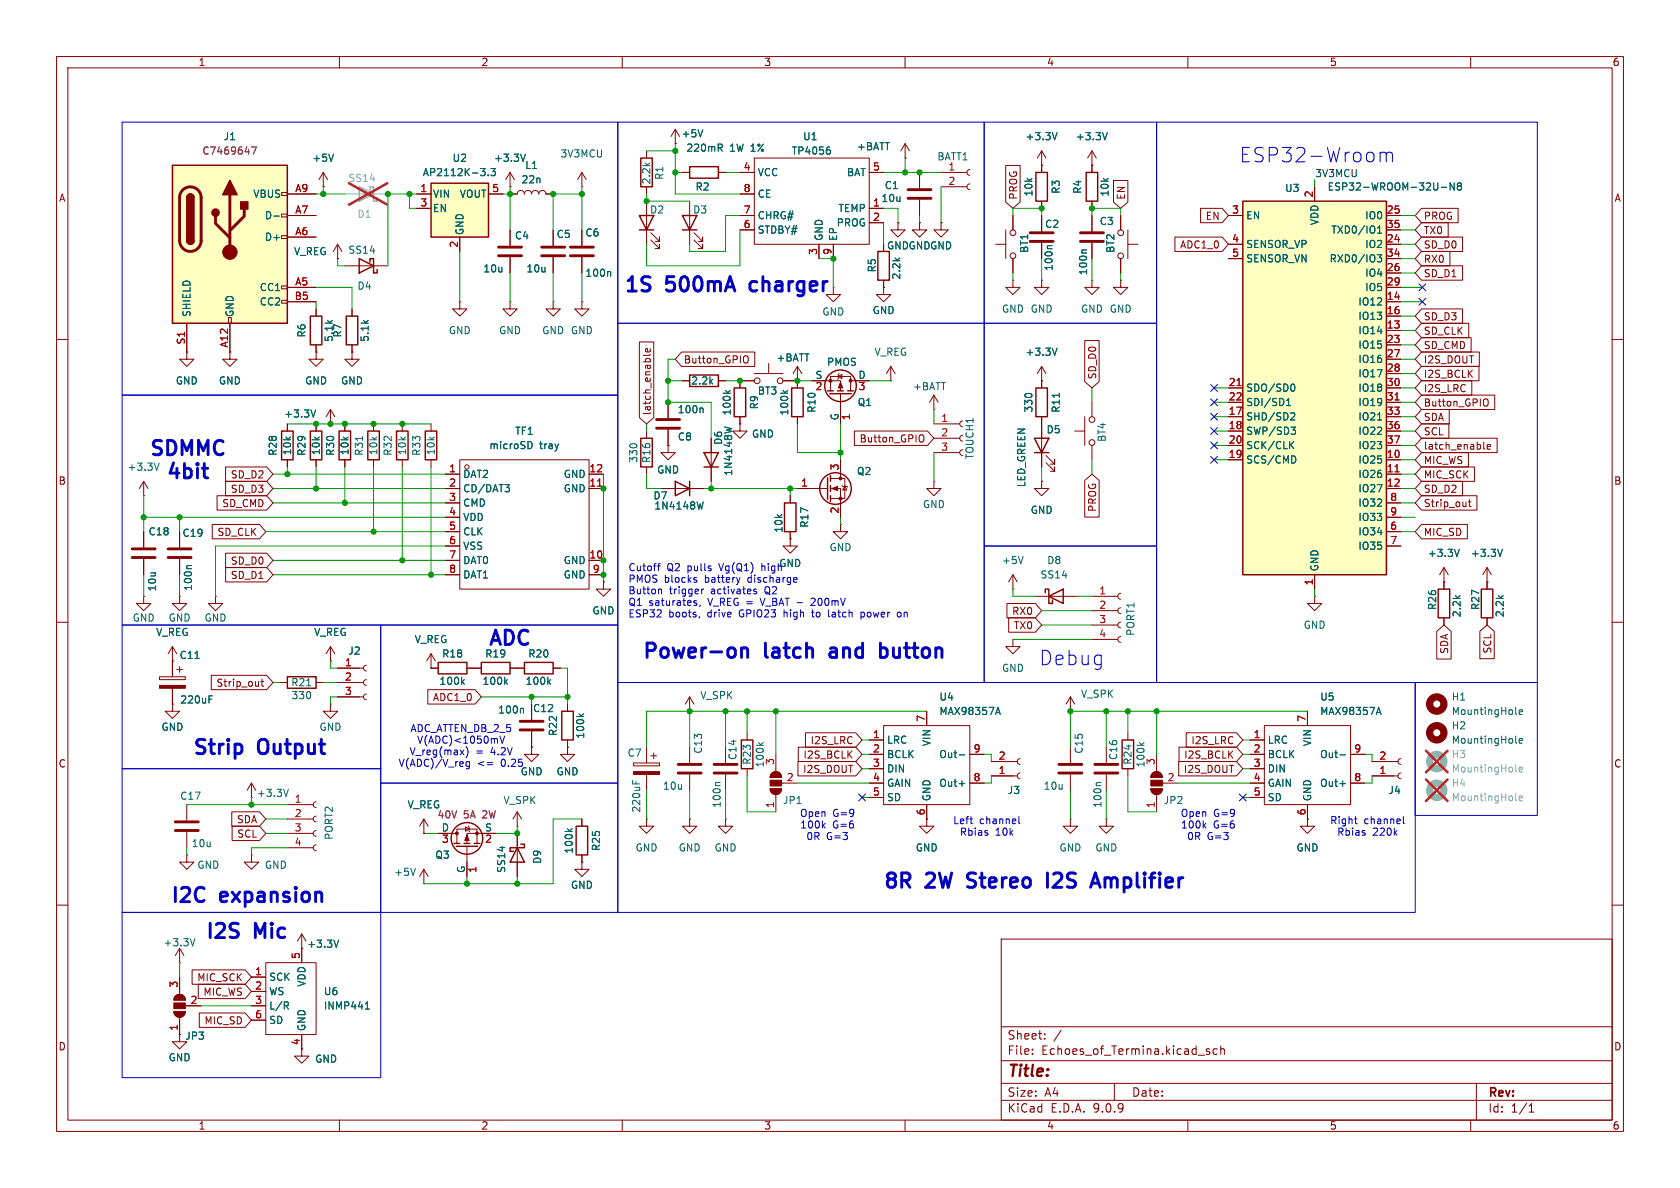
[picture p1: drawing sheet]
<svg xmlns="http://www.w3.org/2000/svg" width="297mm" height="210mm" viewBox="0 0 297 210" stroke-linecap="round" stroke-linejoin="round" font-family="sans-serif">
<defs><g id="words">
<g font-size="3.5" fill="#0000c2">
<text x="219.1" y="28.9">ESP32-Wroom</text>
<text x="110.1" y="52.3">1S</text>
<text x="117.8" y="52.3">500mA</text>
<text x="133.6" y="52.3">charger</text>
<text x="26.1" y="81.3">SDMMC</text>
<text x="29.1" y="85.4">4bit</text>
<text x="86" y="114.8">ADC</text>
<text x="113.3" y="117.1">Power-on</text>
<text x="135.2" y="117.1">latch</text>
<text x="147.7" y="117.1">and</text>
<text x="157.6" y="117.1">button</text>
<text x="183.7" y="117.8">Debug</text>
<text x="33.8" y="134.1">Strip</text>
<text x="45.7" y="134.1">Output</text>
<text x="29.9" y="160.3">I2C</text>
<text x="39" y="160.3">expansion</text>
<text x="155.9" y="157.7">8R</text>
<text x="163.8" y="157.7">2W</text>
<text x="172.1" y="157.7">Stereo</text>
<text x="187.1" y="157.7">I2S</text>
<text x="196.1" y="157.7">Amplifier</text>
<text x="36" y="166.6">I2S</text>
<text x="45" y="166.6">Mic</text>
</g>
<text font-size="2.8" fill="#840000" x="178" y="190.9">Title:</text>
<g font-size="2.1" fill="#840000">
<text x="178" y="184">Sheet:</text>
<text x="178" y="186.7">File:</text>
<text x="184.1" y="186.7">Echoes_of_Termina.kicad_sch</text>
<text x="178" y="196.9">KiCad</text>
<text x="178" y="194.1">Size:</text>
<text x="184.7" y="194.1">A4</text>
<text x="185.7" y="196.9">E.D.A.</text>
<text x="193.3" y="196.9">9.0.9</text>
<text x="200" y="194.1">Date:</text>
<text x="263" y="194.3">Rev:</text>
<text x="263" y="196.9">Id:</text>
<text x="267.1" y="196.9">1/1</text>
</g>
<g font-size="1.8" fill="#840000">
<text x="35" y="11.9">1</text>
<text x="85" y="11.9">2</text>
<text x="135" y="11.9">3</text>
<text x="185" y="11.9">4</text>
<text x="235" y="11.9">5</text>
<text x="285" y="11.9">6</text>
<text x="10.3" y="35.9">A</text>
<text x="180" y="35.4" transform="rotate(-90 180 35.4)">PROG</text>
<text x="199.1" y="35.4" transform="rotate(-90 199.1 35.4)">EN</text>
<text x="285.3" y="35.9">A</text>
<text x="213.1" y="39.1">EN</text>
<text x="251.6" y="41.6">TX0</text>
<text x="251.6" y="39.1">PROG</text>
<text x="208.5" y="44.1">ADC1_0</text>
<text x="251.6" y="44.1">SD_D0</text>
<text x="251.6" y="46.7">RX0</text>
<text x="251.6" y="49.2">SD_D1</text>
<text x="251.6" y="56.8">SD_D3</text>
<text x="251.6" y="59.4">SD_CLK</text>
<text x="120.8" y="64.5">Button_GPIO</text>
<text x="251.6" y="64.5">I2S_DOUT</text>
<text x="251.6" y="61.9">SD_CMD</text>
<text x="194" y="67.2" transform="rotate(-90 194 67.2)">SD_D0</text>
<text x="251.6" y="67">I2S_BCLK</text>
<text x="251.6" y="69.5">I2S_LRC</text>
<text x="115.3" y="73.5" transform="rotate(-90 115.3 73.5)">latch_enable</text>
<text x="251.6" y="74.6">SDA</text>
<text x="251.6" y="72.1">Button_GPIO</text>
<text x="251.6" y="77.2">SCL</text>
<text x="151.9" y="78.4">Button_GPIO</text>
<text x="251.6" y="82.2">MIC_WS</text>
<text x="251.6" y="79.7">latch_enable</text>
<text x="10.3" y="85.9">B</text>
<text x="39.2" y="89.9">SD_CMD</text>
<text x="40.7" y="87.3">SD_D3</text>
<text x="40.7" y="84.8">SD_D2</text>
<text x="251.6" y="87.3">SD_D2</text>
<text x="251.6" y="84.8">MIC_SCK</text>
<text x="251.6" y="89.9">Strip_out</text>
<text x="285.3" y="85.9">B</text>
<text x="38.3" y="94.9">SD_CLK</text>
<text x="194" y="90.6" transform="rotate(-90 194 90.6)">PROG</text>
<text x="251.6" y="94.9">MIC_SD</text>
<text x="40.7" y="100">SD_D0</text>
<text x="40.7" y="102.6">SD_D1</text>
<text x="178.8" y="108.9">RX0</text>
<text x="179.1" y="111.4">TX0</text>
<text x="256.2" y="115.7" transform="rotate(-90 256.2 115.7)">SDA</text>
<text x="263.8" y="115.6" transform="rotate(-90 263.8 115.6)">SCL</text>
<text x="38.2" y="121.6">Strip_out</text>
<text x="76.4" y="124.1">ADC1_0</text>
<text x="143.2" y="131.8">I2S_LRC</text>
<text x="210.5" y="131.8">I2S_LRC</text>
<text x="10.3" y="135.9">C</text>
<text x="141.9" y="136.8">I2S_DOUT</text>
<text x="141.9" y="134.3">I2S_BCLK</text>
<text x="209.2" y="136.8">I2S_DOUT</text>
<text x="209.2" y="134.3">I2S_BCLK</text>
<text x="285.3" y="135.9">C</text>
<text x="41.8" y="145.7">SDA</text>
<text x="41.9" y="148.3">SCL</text>
<text x="34.8" y="173.7">MIC_SCK</text>
<text x="35.9" y="176.2">MIC_WS</text>
<text x="10.3" y="185.9">D</text>
<text x="36" y="181.3">MIC_SD</text>
<text x="53.1" y="184.9" transform="rotate(-90 53.1 184.9)">4</text>
<text x="285.3" y="185.9">D</text>
<text x="35" y="199.9">1</text>
<text x="85" y="199.9">2</text>
<text x="135" y="199.9">3</text>
<text x="185" y="199.9">4</text>
<text x="235" y="199.9">5</text>
<text x="285" y="199.9">6</text>
</g>
<g font-size="1.8" fill="#840084">
<text x="35.7" y="27.5">C7469647</text>
<text x="77.2" y="144.9">40V</text>
<text x="81.9" y="144.9">5A</text>
<text x="85.4" y="144.9">2W</text>
</g>
<g font-size="1.8" fill="#006464">
<text x="39.4" y="25">J1</text>
<text x="55.1" y="28.8">+5V</text>
<text x="79.9" y="28.8">U2</text>
<text x="87.2" y="28.8">+3.3V</text>
<text x="99" y="28">3V3MCU</text>
<text x="120.4" y="24.5">+5V</text>
<text x="121.2" y="27">220mR</text>
<text x="129" y="27">1W 1%</text>
<text x="139.9" y="27.5">TP4056</text>
<text x="141.9" y="25">U1</text>
<text x="151.4" y="26.8">+BATT</text>
<text x="165.6" y="28.5">BATT1</text>
<text x="181.2" y="25">+3.3V</text>
<text x="190.1" y="25">+3.3V</text>
<text x="44.7" y="35.2">VBUS</text>
<text x="74.6" y="31.3">AP2112K-3.3</text>
<text x="76.5" y="35.2">VIN</text>
<text x="81.2" y="35.2">VOUT</text>
<text x="92.1" y="32.6">22n</text>
<text x="92.8" y="30.1">L1</text>
<text x="115.2" y="32.7" transform="rotate(-90 115.2 32.7)">2.2k</text>
<text x="117.4" y="31.9" transform="rotate(-90 117.4 31.9)">R1</text>
<text x="122.9" y="33.9">R2</text>
<text x="133.9" y="31.3">VCC</text>
<text x="133.9" y="35.2">CE</text>
<text x="149.6" y="31.3">BAT</text>
<text x="155.7" y="35.9">10u</text>
<text x="156.3" y="33.6">C1</text>
<text x="182.7" y="34.8" transform="rotate(-90 182.7 34.8)">10k</text>
<text x="187.6" y="34.4" transform="rotate(-90 187.6 34.4)">R3</text>
<text x="191.4" y="34.4" transform="rotate(-90 191.4 34.4)">R4</text>
<text x="196.2" y="34.8" transform="rotate(-90 196.2 34.8)">10k</text>
<text x="227.1" y="34.1">U3</text>
<text x="234.6" y="33.9">ESP32-WROOM-32U-N8</text>
<text x="46.7" y="39">D-</text>
<text x="76.5" y="37.7">EN</text>
<text x="82.1" y="41.7" transform="rotate(-90 82.1 41.7)">GND</text>
<text x="114.8" y="37.9">D2</text>
<text x="122.4" y="37.9">D3</text>
<text x="133.9" y="39">CHRG#</text>
<text x="133.9" y="41.5">STDBY#</text>
<text x="147.8" y="40.2">PROG</text>
<text x="148.1" y="37.7">TEMP</text>
<text x="184.7" y="40.5">C2</text>
<text x="194.3" y="40">C3</text>
<text x="220.2" y="39">EN</text>
<text x="233.3" y="39.9" transform="rotate(-90 233.3 39.9)">VDD</text>
<text x="235.3" y="41.5">TXD0/IO1</text>
<text x="241.3" y="39">IO0</text>
<text x="46.7" y="42.8">D+</text>
<text x="51.9" y="45.3">V_REG</text>
<text x="61.5" y="45.1">SS14</text>
<text x="90.9" y="42.5">C4</text>
<text x="98.3" y="42.3">C5</text>
<text x="103.4" y="42">C6</text>
<text x="145.6" y="42.7" transform="rotate(-90 145.6 42.7)">GND</text>
<text x="148.2" y="42.7" transform="rotate(-90 148.2 42.7)">EP</text>
<text x="156.7" y="44.3">GNDGNDGND</text>
<text x="182" y="44.8" transform="rotate(-90 182 44.8)">BT1</text>
<text x="186.3" y="48" transform="rotate(-90 186.3 48)">100n</text>
<text x="197.2" y="44.8" transform="rotate(-90 197.2 44.8)">BT2</text>
<text x="220.2" y="44">SENSOR_VP</text>
<text x="220.2" y="46.6">SENSOR_VN</text>
<text x="235" y="46.6">RXD0/IO3</text>
<text x="241.3" y="44">IO2</text>
<text x="45.8" y="51.7">CC1</text>
<text x="63.1" y="51.4">D4</text>
<text x="85.4" y="48.4">10u</text>
<text x="93" y="48.4">10u</text>
<text x="103.4" y="49.1">100n</text>
<text x="155" y="48.3" transform="rotate(-90 155 48.3)">R5</text>
<text x="159.4" y="49.5" transform="rotate(-90 159.4 49.5)">2.2k</text>
<text x="192.4" y="48.8" transform="rotate(-90 192.4 48.8)">100n</text>
<text x="241.3" y="49.1">IO4</text>
<text x="241.3" y="51.7">IO5</text>
<text x="33.9" y="56.1" transform="rotate(-90 33.9 56.1)">SHIELD</text>
<text x="41.5" y="56.1" transform="rotate(-90 41.5 56.1)">GND</text>
<text x="45.8" y="54.2">CC2</text>
<text x="54.2" y="59.8" transform="rotate(-90 54.2 59.8)">R6</text>
<text x="60.6" y="59.8" transform="rotate(-90 60.6 59.8)">R7</text>
<text x="79.2" y="59.3">GND</text>
<text x="88.1" y="59.3">GND</text>
<text x="95.8" y="59.3">GND GND</text>
<text x="145.3" y="56">GND</text>
<text x="154.2" y="55.7">GND</text>
<text x="177" y="55.5">GND GND</text>
<text x="191" y="55.5">GND GND</text>
<text x="240" y="54.2">IO12</text>
<text x="240" y="56.7">IO13</text>
<text x="240" y="59.3">IO14</text>
<text x="59" y="60.5" transform="rotate(-90 59 60.5)">5.1k</text>
<text x="65.4" y="60.5" transform="rotate(-90 65.4 60.5)">5.1k</text>
<text x="137.2" y="64.1">+BATT</text>
<text x="146.1" y="64.9">PMOS</text>
<text x="154.5" y="63.1">V_REG</text>
<text x="181.2" y="63.1">+3.3V</text>
<text x="240" y="61.8">IO15</text>
<text x="240" y="64.4">IO16</text>
<text x="31" y="68.2">GND</text>
<text x="38.6" y="68.2">GND</text>
<text x="53.8" y="68.2">GND</text>
<text x="60.2" y="68.2">GND</text>
<text x="122.1" y="68.2">2.2k</text>
<text x="133.9" y="70">BT3</text>
<text x="144.1" y="67.1">S</text>
<text x="151.5" y="72">Q1</text>
<text x="151.7" y="67.1">D</text>
<text x="161.3" y="69.2">+BATT</text>
<text x="220.2" y="69.4">SDO/SD0</text>
<text x="220.2" y="72">SDI/SD1</text>
<text x="240" y="66.9">IO17</text>
<text x="240" y="69.4">IO18</text>
<text x="240" y="72">IO19</text>
<text x="50.1" y="74">+3.3V</text>
<text x="91" y="77.1">TF1</text>
<text x="119.7" y="73.3">100n</text>
<text x="129.4" y="73.5" transform="rotate(-90 129.4 73.5)">100k</text>
<text x="132.8" y="77.6">GND</text>
<text x="134.2" y="72.5" transform="rotate(-90 134.2 72.5)">R9</text>
<text x="139.5" y="73.5" transform="rotate(-90 139.5 73.5)">100k</text>
<text x="144.4" y="73.1" transform="rotate(-90 144.4 73.1)">R10</text>
<text x="148.3" y="74.4" transform="rotate(-90 148.3 74.4)">G</text>
<text x="182.7" y="73" transform="rotate(-90 182.7 73)">330</text>
<text x="184.9" y="76.8">D5</text>
<text x="187.6" y="73.1" transform="rotate(-90 187.6 73.1)">R11</text>
<text x="220.2" y="74.5">SHD/SD2</text>
<text x="220.2" y="77.1">SWP/SD3</text>
<text x="240" y="74.5">IO21</text>
<text x="240" y="77.1">IO22</text>
<text x="22.5" y="83.4">+3.3V</text>
<text x="49.1" y="80.7" transform="rotate(-90 49.1 80.7)">R28</text>
<text x="51.7" y="80.6" transform="rotate(-90 51.7 80.6)">10k</text>
<text x="54.2" y="80.7" transform="rotate(-90 54.2 80.7)">R29</text>
<text x="56.7" y="80.6" transform="rotate(-90 56.7 80.6)">10k</text>
<text x="59.3" y="80.7" transform="rotate(-90 59.3 80.7)">R30</text>
<text x="61.8" y="80.6" transform="rotate(-90 61.8 80.6)">10k</text>
<text x="64.4" y="80.7" transform="rotate(-90 64.4 80.7)">R31</text>
<text x="66.9" y="80.6" transform="rotate(-90 66.9 80.6)">10k</text>
<text x="69.4" y="80.7" transform="rotate(-90 69.4 80.7)">R32</text>
<text x="72" y="80.6" transform="rotate(-90 72 80.6)">10k</text>
<text x="74.5" y="80.7" transform="rotate(-90 74.5 80.7)">R33</text>
<text x="77.1" y="80.6" transform="rotate(-90 77.1 80.6)">10k</text>
<text x="86.4" y="79.6">microSD</text>
<text x="95.4" y="79.6">tray</text>
<text x="112.9" y="81.9" transform="rotate(-90 112.9 81.9)">330</text>
<text x="115.2" y="82" transform="rotate(-90 115.2 82)">R16</text>
<text x="116.1" y="83.9">GND</text>
<text x="119.7" y="78.1">C8</text>
<text x="127.9" y="78.7" transform="rotate(-90 127.9 78.7)">D6</text>
<text x="172.3" y="81.3" transform="rotate(-90 172.3 81.3)">TOUCH1</text>
<text x="195.7" y="78.2" transform="rotate(-90 195.7 78.2)">BT4</text>
<text x="220.2" y="79.6">SCK/CLK</text>
<text x="220.2" y="82.1">SCS/CMD</text>
<text x="240" y="79.6">IO23</text>
<text x="240" y="82.1">IO25</text>
<text x="81.8" y="84.7">DAT2</text>
<text x="81.8" y="87.2">CD/DAT3</text>
<text x="81.8" y="89.8">CMD</text>
<text x="99.6" y="84.7">GND</text>
<text x="99.6" y="87.2">GND</text>
<text x="115.4" y="88.5">D7</text>
<text x="129.6" y="84.2" transform="rotate(-90 129.6 84.2)">1N4148W</text>
<text x="151.4" y="84.2">Q2</text>
<text x="181.5" y="86.2" transform="rotate(-90 181.5 86.2)">LED_GREEN</text>
<text x="240" y="84.7">IO26</text>
<text x="240" y="87.2">IO27</text>
<text x="240" y="89.8">IO32</text>
<text x="26.2" y="94.8">C18</text>
<text x="32.2" y="95.1">C19</text>
<text x="81.8" y="92.3">VDD</text>
<text x="81.8" y="94.8">CLK</text>
<text x="115.6" y="90.3">1N4148W</text>
<text x="138.5" y="94.3" transform="rotate(-90 138.5 94.3)">10k</text>
<text x="143.1" y="93.4" transform="rotate(-90 143.1 93.4)">R17</text>
<text x="163.1" y="90">GND</text>
<text x="182.1" y="91">GND</text>
<text x="240" y="92.3">IO33</text>
<text x="240" y="94.8">IO34</text>
<text x="81.8" y="97.4">VSS</text>
<text x="81.8" y="99.9">DAT0</text>
<text x="99.6" y="99.9">GND</text>
<text x="137.7" y="100.4">GND</text>
<text x="146.6" y="97.6">GND</text>
<text x="177" y="99.9">+5V</text>
<text x="185" y="99.9">D8</text>
<text x="233.3" y="101.1" transform="rotate(-90 233.3 101.1)">GND</text>
<text x="240" y="97.4">IO35</text>
<text x="252.3" y="98.7">+3.3V</text>
<text x="259.9" y="98.7">+3.3V</text>
<text x="27.8" y="104.6" transform="rotate(-90 27.8 104.6)">10u</text>
<text x="34.1" y="104.6" transform="rotate(-90 34.1 104.6)">100n</text>
<text x="81.8" y="102.5">DAT1</text>
<text x="99.6" y="102.5">GND</text>
<text x="183.9" y="102.5">SS14</text>
<text x="254.1" y="107.9" transform="rotate(-90 254.1 107.9)">R26</text>
<text x="261.7" y="107.9" transform="rotate(-90 261.7 107.9)">R27</text>
<text x="23.4" y="110.1">GND</text>
<text x="27.5" y="112.6">V_REG</text>
<text x="29.7" y="110.1">GND</text>
<text x="36.1" y="110.1">GND</text>
<text x="55.4" y="112.6">V_REG</text>
<text x="73.2" y="113.9">V_REG</text>
<text x="104.6" y="108.8">GND</text>
<text x="200.8" y="112.5" transform="rotate(-90 200.8 112.5)">PORT1</text>
<text x="230.4" y="111.4">GND</text>
<text x="258.4" y="109.2" transform="rotate(-90 258.4 109.2)">2.2k</text>
<text x="266" y="109.2" transform="rotate(-90 266 109.2)">2.2k</text>
<text x="31.7" y="116.7">C11</text>
<text x="61.5" y="115.9">J2</text>
<text x="78.1" y="116.4">R18</text>
<text x="85.7" y="116.4">R19</text>
<text x="93.3" y="116.4">R20</text>
<text x="177" y="119">GND</text>
<text x="31.8" y="124.6">220uF</text>
<text x="51.4" y="121.5">R21</text>
<text x="51.4" y="123.8">330</text>
<text x="77.6" y="121.3">100k</text>
<text x="85.2" y="121.3">100k</text>
<text x="92.8" y="121.3">100k</text>
<text x="123.7" y="123.8">V_SPK</text>
<text x="166" y="124.1">U4</text>
<text x="191" y="123.5">V_SPK</text>
<text x="233.3" y="124.1">U5</text>
<text x="256.5" y="124.1">H1</text>
<text x="28.4" y="129.4">GND</text>
<text x="56.4" y="129.4">GND</text>
<text x="88" y="126.3">100n</text>
<text x="94.1" y="126.1">C12</text>
<text x="98.7" y="130.2" transform="rotate(-90 98.7 130.2)">R22</text>
<text x="103.5" y="130.7" transform="rotate(-90 103.5 130.7)">100k</text>
<text x="156.7" y="131.7">LRC</text>
<text x="166" y="126.6">MAX98357A</text>
<text x="224" y="131.7">LRC</text>
<text x="233.3" y="126.6">MAX98357A</text>
<text x="256.5" y="129.1">H2</text>
<text x="256.5" y="131.7">MountingHole</text>
<text x="256.5" y="126.6">MountingHole</text>
<text x="88.7" y="135.8">0.25</text>
<text x="91.9" y="137.3">GND</text>
<text x="98.3" y="137.3">GND</text>
<text x="110.8" y="134">C7</text>
<text x="124.3" y="133.3" transform="rotate(-90 124.3 133.3)">C13</text>
<text x="130.4" y="134.5" transform="rotate(-90 130.4 134.5)">C14</text>
<text x="132.9" y="135.3" transform="rotate(-90 132.9 135.3)">R23</text>
<text x="135.2" y="135.8" transform="rotate(-90 135.2 135.8)">100k</text>
<text x="156.7" y="134.2">BCLK</text>
<text x="156.7" y="136.8">DIN</text>
<text x="164.7" y="132" transform="rotate(-90 164.7 132)">VIN</text>
<text x="166" y="134.2">Out-</text>
<text x="191.6" y="133.3" transform="rotate(-90 191.6 133.3)">C15</text>
<text x="197.7" y="134.5" transform="rotate(-90 197.7 134.5)">C16</text>
<text x="200.3" y="135.3" transform="rotate(-90 200.3 135.3)">R24</text>
<text x="202.5" y="135.8" transform="rotate(-90 202.5 135.8)">100k</text>
<text x="224" y="134.2">BCLK</text>
<text x="224" y="136.8">DIN</text>
<text x="232" y="132" transform="rotate(-90 232 132)">VIN</text>
<text x="233.3" y="134.2">Out-</text>
<text x="31.8" y="141.6">C17</text>
<text x="45.3" y="141.1">+3.3V</text>
<text x="72" y="143.1">V_REG</text>
<text x="88.9" y="142.3">V_SPK</text>
<text x="113.4" y="143.8" transform="rotate(-90 113.4 143.8)">220uF</text>
<text x="117.1" y="139.8">10u</text>
<text x="127.6" y="142.9" transform="rotate(-90 127.6 142.9)">100n</text>
<text x="138.3" y="142.3">JP1</text>
<text x="156.7" y="139.3">GAIN</text>
<text x="156.7" y="141.8">SD</text>
<text x="164.7" y="141.7" transform="rotate(-90 164.7 141.7)">GND</text>
<text x="166" y="139.3">Out+</text>
<text x="178.1" y="140.6">J3</text>
<text x="184.4" y="139.8">10u</text>
<text x="194.9" y="142.9" transform="rotate(-90 194.9 142.9)">100n</text>
<text x="205.6" y="142.3">JP2</text>
<text x="224" y="139.3">GAIN</text>
<text x="224" y="141.8">SD</text>
<text x="232" y="141.7" transform="rotate(-90 232 141.7)">GND</text>
<text x="233.3" y="139.3">Out+</text>
<text x="245.4" y="140.6">J4</text>
<text x="33.8" y="150">10u</text>
<text x="59" y="148.6" transform="rotate(-90 59 148.6)">PORT2</text>
<text x="78" y="147.1">D</text>
<text x="85.7" y="147.1">S</text>
<text x="34.8" y="153.8">GND</text>
<text x="46.7" y="153.8">GND</text>
<text x="69.6" y="155">+5V</text>
<text x="76.9" y="152">Q3</text>
<text x="82.3" y="154.4" transform="rotate(-90 82.3 154.4)">G</text>
<text x="89.5" y="154.4" transform="rotate(-90 89.5 154.4)">SS14</text>
<text x="95.9" y="152.8" transform="rotate(-90 95.9 152.8)">D9</text>
<text x="101.4" y="151" transform="rotate(-90 101.4 151)">100k</text>
<text x="106.3" y="150.5" transform="rotate(-90 106.3 150.5)">R25</text>
<text x="112.3" y="150.7">GND</text>
<text x="119.9" y="150.7">GND</text>
<text x="126.2" y="150.7">GND</text>
<text x="161.8" y="150.7">GND</text>
<text x="187.2" y="150.7">GND</text>
<text x="193.5" y="150.7">GND</text>
<text x="229.1" y="150.7">GND</text>
<text x="100.8" y="157.3">GND</text>
<text x="28.8" y="167.5">+3.3V</text>
<text x="54.2" y="167.7">+3.3V</text>
<text x="47.5" y="173.6">SCK</text>
<text x="47.5" y="176.1">WS</text>
<text x="47.5" y="178.7">L/R</text>
<text x="54.2" y="174.5" transform="rotate(-90 54.2 174.5)">VDD</text>
<text x="57.2" y="176.1">U6</text>
<text x="57.2" y="178.7">INMP441</text>
<text x="32.7" y="184">JP3</text>
<text x="47.5" y="181.2">SD</text>
<text x="54.2" y="182.4" transform="rotate(-90 54.2 182.4)">GND</text>
<text x="29.7" y="187.8">GND</text>
<text x="55.6" y="188.1">GND</text>
</g>
<g font-size="1.8" fill="#a90000">
<text x="52.1" y="34">A9</text>
<text x="74.2" y="34">1</text>
<text x="86.9" y="34">5</text>
<text x="131.4" y="30.2">4</text>
<text x="131.4" y="34">8</text>
<text x="154.2" y="30.2">5</text>
<text x="167.6" y="30.2">1</text>
<text x="167.6" y="32.8">2</text>
<text x="232.2" y="35" transform="rotate(-90 232.2 35)">2</text>
<text x="52.1" y="37.8">A7</text>
<text x="52.1" y="41.7">A6</text>
<text x="74.2" y="36.6">3</text>
<text x="131.4" y="37.8">7</text>
<text x="131.4" y="40.4">6</text>
<text x="154.2" y="36.6">1</text>
<text x="154.2" y="39.1">2</text>
<text x="217.7" y="37.8">3</text>
<text x="245.1" y="37.8">25</text>
<text x="245.1" y="40.4">35</text>
<text x="81" y="43.9" transform="rotate(-90 81 43.9)">2</text>
<text x="144.5" y="45.2" transform="rotate(-90 144.5 45.2)">3</text>
<text x="147.1" y="45.2" transform="rotate(-90 147.1 45.2)">9</text>
<text x="217.7" y="42.9">4</text>
<text x="217.7" y="45.5">5</text>
<text x="245.1" y="42.9">24</text>
<text x="245.1" y="45.5">34</text>
<text x="52" y="53.1">B5</text>
<text x="52.1" y="50.5">A5</text>
<text x="245.1" y="48">26</text>
<text x="245.1" y="50.5">29</text>
<text x="245.1" y="53.1">14</text>
<text x="245.1" y="55.6">16</text>
<text x="245.1" y="58.2">13</text>
<text x="32.8" y="61" transform="rotate(-90 32.8 61)">S1</text>
<text x="40.4" y="61.5" transform="rotate(-90 40.4 61.5)">A12</text>
<text x="245.1" y="60.7">23</text>
<text x="245.1" y="63.2">27</text>
<text x="245.1" y="65.8">28</text>
<text x="144.1" y="69.3">2</text>
<text x="151.7" y="69.3">3</text>
<text x="217.1" y="68.3">21</text>
<text x="217.1" y="70.9">22</text>
<text x="245.1" y="68.3">30</text>
<text x="245.1" y="70.9">31</text>
<text x="150.6" y="74.4" transform="rotate(-90 150.6 74.4)">1</text>
<text x="166.3" y="74.7">1</text>
<text x="166.3" y="77.2">2</text>
<text x="217.1" y="73.4">17</text>
<text x="217.1" y="75.9">18</text>
<text x="245.1" y="73.4">33</text>
<text x="245.1" y="75.9">36</text>
<text x="79.3" y="83.6">1</text>
<text x="104.1" y="83.6">12</text>
<text x="148.3" y="83.3" transform="rotate(-90 148.3 83.3)">3</text>
<text x="166.3" y="79.8">3</text>
<text x="217.1" y="78.5">20</text>
<text x="217.1" y="81">19</text>
<text x="245.1" y="78.5">37</text>
<text x="245.1" y="81">10</text>
<text x="245.1" y="83.6">11</text>
<text x="79.3" y="86.1">2</text>
<text x="79.3" y="88.6">3</text>
<text x="104.1" y="86.1">11</text>
<text x="141.5" y="86.1">1</text>
<text x="245.1" y="86.1">12</text>
<text x="245.7" y="88.6">8</text>
<text x="79.3" y="91.2">4</text>
<text x="79.3" y="93.7">5</text>
<text x="148.3" y="90.9" transform="rotate(-90 148.3 90.9)">2</text>
<text x="245.7" y="91.2">9</text>
<text x="245.7" y="93.7">6</text>
<text x="79.3" y="96.3">6</text>
<text x="79.3" y="98.8">7</text>
<text x="79.3" y="101.3">8</text>
<text x="104.1" y="98.8">10</text>
<text x="104.7" y="101.3">9</text>
<text x="245.7" y="96.3">7</text>
<text x="194.2" y="105.2">1</text>
<text x="194.2" y="107.7">2</text>
<text x="232.2" y="103.6" transform="rotate(-90 232.2 103.6)">1</text>
<text x="194.2" y="110.2">3</text>
<text x="194.2" y="112.8">4</text>
<text x="60.9" y="117.9">1</text>
<text x="60.9" y="120.4">2</text>
<text x="60.9" y="122.9">3</text>
<text x="154.2" y="130.6">1</text>
<text x="163.6" y="127.7" transform="rotate(-90 163.6 127.7)">7</text>
<text x="221.5" y="130.6">1</text>
<text x="230.9" y="127.7" transform="rotate(-90 230.9 127.7)">7</text>
<text x="136.9" y="135.3" transform="rotate(-90 136.9 135.3)">3</text>
<text x="154.2" y="133.1">2</text>
<text x="154.2" y="135.6">3</text>
<text x="172" y="133.1">9</text>
<text x="176.5" y="136.9">1</text>
<text x="176.5" y="134.4">2</text>
<text x="204.2" y="135.3" transform="rotate(-90 204.2 135.3)">3</text>
<text x="221.5" y="133.1">2</text>
<text x="221.5" y="135.6">3</text>
<text x="239.3" y="133.1">9</text>
<text x="243.8" y="136.9">1</text>
<text x="243.8" y="134.4">2</text>
<text x="52" y="142">1</text>
<text x="136.9" y="142.9" transform="rotate(-90 136.9 142.9)">1</text>
<text x="139" y="138.2">2</text>
<text x="154.2" y="138.2">4</text>
<text x="154.2" y="140.7">5</text>
<text x="172" y="138.2">8</text>
<text x="204.2" y="142.9" transform="rotate(-90 204.2 142.9)">1</text>
<text x="206.3" y="138.2">2</text>
<text x="221.5" y="138.2">4</text>
<text x="221.5" y="140.7">5</text>
<text x="239.3" y="138.2">8</text>
<text x="52" y="144.5">2</text>
<text x="52" y="147.1">3</text>
<text x="52" y="149.6">4</text>
<text x="78" y="149.3">3</text>
<text x="85.7" y="149.3">2</text>
<text x="163.6" y="144.2" transform="rotate(-90 163.6 144.2)">6</text>
<text x="230.9" y="144.2" transform="rotate(-90 230.9 144.2)">6</text>
<text x="84.5" y="154.4" transform="rotate(-90 84.5 154.4)">1</text>
<text x="45" y="172.5">1</text>
<text x="53.1" y="169.6" transform="rotate(-90 53.1 169.6)">5</text>
<text x="31.5" y="174.7" transform="rotate(-90 31.5 174.7)">3</text>
<text x="33.6" y="177.5">2</text>
<text x="45" y="175">2</text>
<text x="45" y="177.5">3</text>
<text x="31.5" y="182.3" transform="rotate(-90 31.5 182.3)">1</text>
<text x="45" y="180.1">6</text>
</g>
<g font-size="1.8" fill="#989898">
<text x="61.5" y="32.4">SS14</text>
<text x="63.1" y="38.7">D1</text>
<text x="256.5" y="134.2">H3</text>
<text x="256.5" y="136.8">MountingHole</text>
<text x="256.5" y="139.3">H4</text>
<text x="256.5" y="141.8">MountingHole</text>
</g>
<text font-size="1.8" fill="#0f0f0f" x="232.4" y="31.4">3V3MCU</text>
<g font-size="1.8" fill="#0000c2">
<text x="111" y="101.2">Cutoff</text>
<text x="117.9" y="101.2">Q2</text>
<text x="121.6" y="101.2">pulls</text>
<text x="127.5" y="101.2">Vg(Q1)</text>
<text x="135.1" y="101.2">high</text>
<text x="111" y="103.2">PMOS blocks</text>
<text x="111" y="105.3">Button</text>
<text x="111" y="107.3">Q1</text>
<text x="114.7" y="107.3">saturates,</text>
<text x="118.3" y="105.3">trigger</text>
<text x="124.7" y="103.2">battery</text>
<text x="125.3" y="107.3">V_REG =</text>
<text x="125.8" y="105.3">activates</text>
<text x="132.5" y="103.2">discharge</text>
<text x="135" y="107.3">V_BAT -</text>
<text x="135.5" y="105.3">Q2</text>
<text x="144.3" y="107.3">200mV</text>
<text x="111" y="109.4">ESP32</text>
<text x="118.2" y="109.4">boots,</text>
<text x="125.2" y="109.4">drive</text>
<text x="131" y="109.4">GPIO23</text>
<text x="139" y="109.4">high</text>
<text x="144.2" y="109.4">to</text>
<text x="147.3" y="109.4">latch</text>
<text x="153.2" y="109.4">power</text>
<text x="159.9" y="109.4">on</text>
<text x="72.5" y="129.6">ADC_ATTEN_DB_2_5</text>
<text x="73.6" y="131.7">V(ADC)&lt;1050mV</text>
<text x="70.4" y="135.8">V(ADC)/V_reg</text>
<text x="72.3" y="133.7">V_reg(max)</text>
<text x="84.1" y="133.7">=</text>
<text x="84.4" y="135.8">&lt;=</text>
<text x="86.9" y="133.7">4.2V</text>
<text x="141.3" y="144.6">Open</text>
<text x="141.4" y="146.7">100k</text>
<text x="142.5" y="148.7">0R</text>
<text x="146.1" y="148.7">G=3</text>
<text x="147.2" y="146.7">G=6</text>
<text x="147.2" y="144.6">G=9</text>
<text x="168.4" y="145.9">Left</text>
<text x="169.6" y="147.9">Rbias</text>
<text x="173.1" y="145.9">channel</text>
<text x="176" y="147.9">10k</text>
<text x="208.6" y="144.6">Open</text>
<text x="208.7" y="146.7">100k</text>
<text x="209.8" y="148.7">0R</text>
<text x="213.4" y="148.7">G=3</text>
<text x="214.5" y="146.7">G=6</text>
<text x="214.5" y="144.6">G=9</text>
<text x="235.1" y="145.9">Right</text>
<text x="236.3" y="147.9">Rbias</text>
<text x="241.1" y="145.9">channel</text>
<text x="242.7" y="147.9">220k</text>
</g>
</g></defs>
<g fill="none" stroke="#840000" stroke-width=".18">
<path d="M10 10h277v190h-277zM12 12h273v186h-273zM60 10v2M110 10v2M160 10v2M210 10v2M260 10v2M162.6 39.4v1.2h1.2l-1.2 1.3-1.3-1.3h1.3M162.6 39.4h.1M162.6 30.5v2.8M162.6 35.3v2.8M166.4 39.4v1.2h1.2l-1.2 1.3-1.3-1.3h1.3"/>
<path d="M166.4 39.4h.1M166.4 30.5h4.5M166.4 33h4.5M171.4 30l-.3 .1-.2 .4 .2 .3 .3 .2M171.4 32.5l-.3 .2-.2 .3 .2 .4 .3 .1M59.7 45.7h.1M59.7 43.2l-.8 1.3M59.7 43.2l.8 1.3M59.7 43.2v2.5M10 60h2M50.8 74.9v1.3M55.9 74.9v1.3"/>
<path d="M58.4 74.9h.1M58.4 72.4v2.5M58.4 72.4l-.7 1.3M58.4 72.4l.8 1.3M61 74.9v1.3M66 74.9v1.3M71.1 74.9v1.3M76.2 74.9v1.3M130.8 74.9v1.3h1.3l-1.3 1.3-1.3-1.3h1.3M130.8 74.9h.1M130.8 67.3v1.3M130.8 73.7v1.2"/>
<path d="M141 67.3v1.3M141 73.7v1.2M184.1 67.3v1.3M184.1 73.7v1.2M190 76.2h1.8M191.8 73.7v5M193 71.1v2.6M193 78.7v2.6M285 60h2M25.4 87.6h.1M25.4 85.1v2.5M25.4 94v2.8"/>
<path d="M25.4 98.8v2.8M25.4 85.1l-.8 1.3M25.4 85.1l.8 1.3M31.7 94v2.8M31.7 98.8v2.8M50.8 81.3v1.3M55.9 81.3v1.3M61 81.3v1.3M66 81.3v1.3M71.1 81.3v1.3M76.2 81.3v1.3M78.7 83.8h2.6"/>
<path d="M78.7 86.4h2.6M78.7 88.9h2.6M78.7 91.4h2.6M78.7 94h2.6M78.7 96.5h2.6M78.7 99.1h2.6M81.3 81.3h22.8v22.8h-22.8zM104.1 83.8h2.6M104.1 86.4h2.6M104.1 99.1h2.6M184.1 85.1v1.3h1.3l-1.3 1.2-1.2-1.2h1.2M184.1 85.1h.1"/>
<path d="M10 110h2M25.4 105.4v1.3h1.3l-1.3 1.3-1.3-1.3h1.3M25.4 105.4h.1M28.2 119.6h4.6v.5h-4.6zM30.5 116.8h.1M30.5 114.3v5.3M30.5 114.3l.7 1.3M30.5 114.3l-.8 1.3M31.2 118.4h1.1M31.7 105.4v1.3h1.3l-1.3 1.3-1.2-1.3h1.2M31.7 105.4h.1M31.7 117.9v1"/>
<path d="M38.1 105.4v1.3h1.3l-1.3 1.3-1.3-1.3h1.3M38.1 105.4h.1M58.4 116.8h.1M58.4 114.3l.8 1.3M58.4 114.3l-.7 1.3M58.4 114.3v2.5M59.7 118.1h4.6M64.8 117.6l-.4 .2-.1 .3 .1 .4 .4 .1M76.2 118.1h.1M76.2 118.1h1.3M76.2 115.6l.8 1.2M76.2 115.6l-.8 1.2"/>
<path d="M76.2 115.6v2.5M78.7 101.6h2.6M82.5 118.1h2.6M90.2 118.1h2.5M97.8 118.1h1.3M104.1 101.6h2.6M106.7 102.9v1.2h1.2l-1.2 1.3-1.3-1.3h1.3M106.7 102.9h.1M179.1 104.1h.1M179.1 113v1.3h1.2l-1.2 1.3-1.3-1.3h1.3M179.1 113h.1M179.1 101.6l-.8 1.3"/>
<path d="M179.1 101.6l.7 1.3M179.1 101.6v2.5M182.9 105.4h7.6M193 105.4h4.6M193 108h4.6M193 110.5h4.6M193 113h4.6M198.1 104.9l-.3 .2-.2 .3 .2 .4 .3 .1M198.1 107.4l-.3 .2-.2 .4 .2 .3 .3 .2M198.1 110l-.3 .1-.2 .4 .2 .3 .3 .2M198.1 112.5l-.3 .2-.2 .3 .2 .4 .3 .1M255.3 102.9h.1"/>
<path d="M255.3 100.3l-.8 1.3M255.3 100.3l.7 1.3M255.3 100.3v3.8M255.3 109.2v1.3M285 110h2M30.5 124.5v1.2h-1.3l1.3 1.3 1.2-1.3h-1.2M30.5 124.5h.1M30.5 121.7v2.8M49.5 120.7h1.3M55.9 120.7h1.2M58.4 124.5v1.2h-1.3l1.3 1.3 1.3-1.3h-1.3M58.4 124.5h.1"/>
<path d="M59.7 120.7h4.6M59.7 123.2h4.6M64.8 120.1l-.4 .2-.1 .4 .1 .3 .4 .2M64.8 122.7l-.4 .1-.1 .4 .1 .3 .4 .2M94 132.1v1.3h1.2l-1.2 1.2-1.3-1.2h1.3M94 132.1h.1M94 124.5v2.8M94 129.3v2.8M100.3 132.1v1.3h1.3l-1.3 1.2-1.2-1.2h1.2M100.3 132.1h.1M100.3 124.5v1.2M100.3 130.8v1.3"/>
<path d="M175.3 137.2h4.5M175.3 134.6h4.5M180.3 136.7l-.3 .1-.2 .4 .2 .3 .3 .2M180.3 134.1l-.3 .2-.2 .3 .2 .4 .3 .1M189.2 125.7h.1M189.2 123.2v2.5M189.2 132.1v2.8M189.2 136.9v2.8M189.2 123.2l.8 1.3M189.2 123.2l-.7 1.3M195.6 132.1v2.8M195.6 136.9v2.8"/>
<path d="M199.4 129.5v1.3M199.4 135.9v1.3M203.5 139.4h2a1.02 1.02 0 0 1-1 1.1 1.02 1.02 0 0 1-1-1.1zM203.7 136.7a1.02 1.02 0 0 1 1.2-.2 1.02 1.02 0 0 1 .6 .9h-2zM204.5 133.4v3M205.5 138.4h2.8M242.6 137.2h4.5M242.6 134.6h4.5M247.6 136.7l-.3 .1-.2 .4 .2 .3 .3 .2M247.6 134.1l-.3 .2-.2 .3 .2 .4 .3 .1M33 151.1v1.3h1.3l-1.3 1.3-1.3-1.3h1.3M33 151.1h.1"/>
<path d="M44.4 151.1v1.3h1.3l-1.3 1.3-1.2-1.3h1.2M44.4 151.1h.1M74.9 156.2h.1M74.9 147.3h.1M74.9 153.7l.8 1.2M74.9 153.7l-.7 1.2M74.9 144.8v2.5M74.9 153.7v2.5M74.9 144.8l.8 1.3M74.9 144.8l-.7 1.3M77.5 147.3h3.3M80.8 149.1v-2.5h3.5v2.5"/>
<path d="M82.3 146.2l.6 .4-.6 .3zM82.5 149.6v5.3M82.8 146.1l.1 .1v.7l.2 .2M87.6 147.3h-5.1v1.8M91.4 146.1h.1M91.4 143.5l.8 1.3M91.4 143.5l-.7 1.3M91.4 143.5v2.6M91.4 147.3v7.6M102.9 152.4v1.3h-1.3l1.3 1.2 1.2-1.2h-1.2M102.9 152.4h.1M102.9 144.8v1.3"/>
<path d="M102.9 151.1v1.3M204.5 140.5v3M10 160h2M30.7 178.8h2.1a1.02 1.02 0 0 1-1.1 1 1.02 1.02 0 0 1-1-1zM31 176.1a1.02 1.02 0 0 1 1.1-.3 1.02 1.02 0 0 1 .7 1h-2.1zM31.7 172.7v3.1M31.7 179.8v3.1M32.8 177.8h2.8M44.4 172.7h2.6M44.4 175.3h2.6M44.4 177.8h2.6M47 170.2h8.9v12.7h-8.9z"/>
<path d="M53.3 167.6h.1M53.3 165.1v5.1M53.3 165.1l-.7 1.3M53.3 165.1l.8 1.3M177 166h108v32h-108zM285 160h2M31.7 182.9v1.3h1.3l-1.3 1.2-1.2-1.2h1.2M31.7 182.9h.1M44.4 180.3h2.6M53.3 182.9v3.8h1.3l-1.3 1.3-1.2-1.3h1.2M60 198v2M110 198v2"/>
<path d="M160 198v2M177 194.5h108M177 191.5h108M177 187.5h108M177 181.5h108M182.5 186.3v.1M182.5 185.5v.1M184.7 183.6v.1M184.7 182.8v.1M187.6 182.1l-1.3 2M197 191.5v3M210 198v2"/>
<path d="M213.2 185.7l.7 .4-.2 .3-.5-.1M213.8 185.5l-.3-.1-.3 .2M215.2 185.5l-.5-.1-.2 .3v.4l.1 .2h.6M215.8 185.5l.2-.1 .4 .1 .1 .9M215.8 184.9v1.5M260 198v2M261 191.5v6.5M270.3 196.6h.9M270.3 195.5l.4-.4v1.5"/>
<circle cx="193" cy="74.2" r=".51"/>
<circle cx="193" cy="78.2" r=".51"/>
<circle cx="82.6" cy="82.6" r=".38"/>
</g>
<g fill="#840000" stroke="#840000" stroke-width=".18">
<path d="M28.2 121.2h4.6v.5h-4.6z"/>
<path d="M30.7 178.8h2.1a1.02 1.02 0 0 1-1.1 1 1.02 1.02 0 0 1-1-1z"/>
<path d="M30.7 177.3h2.1v1h-2.1z"/>
<path d="M31 176.1a1.02 1.02 0 0 1 1.1-.3 1.02 1.02 0 0 1 .7 1h-2.1z"/>
<path d="M203.5 139.4h2a1.02 1.02 0 0 1-1 1.1 1.02 1.02 0 0 1-1-1.1z"/>
<path d="M203.5 137.9h2v1h-2z"/>
<path d="M203.7 136.7a1.02 1.02 0 0 1 1.2-.2 1.02 1.02 0 0 1 .6 .9h-2z"/>
<path d="M82.5 147.6l.4 1h-.7z"/>
<circle cx="80.8" cy="147.3" r=".25"/>
<circle cx="84.3" cy="147.3" r=".25"/>
</g>
<g fill="none" stroke="#006464" stroke-width=".18">
<path d="M55.8 72.5l-.4 1.2M64.1 77.1v.8M93.6 78a.68 .68 0 0 1 .5 .7 .68 .68 0 0 1-.5 .6M128.3 69l.4 .5M129.1 69l-.5 .4M138.4 69l.5 .5M139.3 69l-.5 .4M187.3 69.5v.7M28.1 81.9l-.4 1.2M33.9 100h-.7l-.2 .2M89.3 85.7h.8l-.5 .5M89.8 86.2l.3 .2v.3l-.3 .2"/>
<path d="M180.9 98.4l-.4 1.2M258 97.1l-.4 1.3M34.5 116.4h.7M36.9 123.6h.5M36.9 123h.7M54.2 121.2h.7M81.7 120.5l.4 .5M82.1 120.1l-.5 .5M89.4 120.5l.3 .5M89.7 120.1l-.5 .5M92.4 125.2l.2 .2v.7M97 120.5l.3 .5"/>
<path d="M97.3 120.1l-.4 .5M102.3 126.2l.5 .5M103.2 126.2l-.5 .3M194.6 138.3h-.6l-.2 .2M201.4 131.3l.5 .4M202.3 131.3l-.5 .3M73.4 153.5l-.4 1.3M100.3 146.5l.5 .5M101.2 146.5l-.5 .4M50.6 177.8l.4 .6M50.7 177.1l.3 .3-.1 .3-.2 .1M59.9 166.2l-.5 1.3"/>
<path d="M64.6 178.4h.7M64.7 177.4l.2-.3v1.3"/>
</g>
<g fill="none" stroke="#840000" stroke-width=".25">
<path d="M49.8 76.2h2v5.1h-2zM54.9 76.2h2v5.1h-2zM59.9 76.2h2.1v5.1h-2.1zM65 76.2h2.1v5.1h-2.1zM70.1 76.2h2v5.1h-2zM75.2 76.2h2v5.1h-2zM129.8 68.6h2v5.1h-2zM140 68.6h2v5.1h-2zM183.1 68.6h2.1v5.1h-2.1zM50.8 119.6h5.1v2.1h-5.1zM77.5 117.1h5v2h-5zM85.1 117.1h5.1v2h-5.1z"/>
<path d="M92.7 117.1h5.1v2h-5.1zM184.8 104.8v-.7h.6v2.6h.7v-.7M185.4 105.4l2.6-1.3v2.6zM254.3 104.1h2v5.1h-2zM99.3 125.7h2v5.1h-2zM198.4 130.8h2v5.1h-2zM80.3 149.1h1M80.6 149.6h3.9M82 149.1h1.1M83.8 149.1h1M91.4 149.9l1.3 2.5h-2.5zM92.1 149.2h.6v.7h-2.5v.6h.6"/>
<path d="M101.9 146.1h2v5h-2z"/>
<circle cx="82.5" cy="148.2" r="2.79"/>
</g>
<path d="M160.5 33.5h4.1M160.5 35.1h4.1M23.4 98.6h4M23.4 97h4M29.7 98.6h4.1M29.7 97h4.1M91.9 129h4.1M91.9 127.5h4.1M187.2 135.1h4.1M187.2 136.7h4.1M193.5 135.1h4.1M193.5 136.7h4.1" fill="none" stroke="#840000" stroke-width=".51"/>
<path d="M105.7 85.9h.7" fill="none" stroke="#a90000" stroke-width=".18"/>
<path d="M76.2 32.4h10.2v9.5h-10.2z" fill="#ffffc2"/>
<path d="M76.2 32.4h10.2v9.5h-10.2zM113 38.1h2.6l-1.3 2.5zM120.6 38.1h2.6l-1.3 2.5zM121.9 29.5h5.1v2h-5.1zM61.2 55.9h2v5.1h-2zM113 40.6h2.6M120.6 40.6h2.6M261.9 104.1h2v5.1h-2z" fill="none" stroke="#840000" stroke-width=".25"/>
<g fill="none" stroke="#840000" stroke-width=".18">
<path d="M57.1 33h.1M57.1 30.5l-.7 1.3M57.1 30.5l.8 1.3M57.1 30.5v2.5M73.7 34.3h2.5M73.7 36.8h2.5M86.4 34.3h2.5M90.2 34.3h1.2a.64 .64 0 0 1 .7-.6 .64 .64 0 0 1 .6 .6 .64 .64 0 0 1 .6-.6 .64 .64 0 0 1 .7 .6 .64 .64 0 0 1 .6-.6 .64 .64 0 0 1 .6 .6 .64 .64 0 0 1 .7-.6 .64 .64 0 0 1 .6 .6h1.3M90.2 33h.1M90.2 30.5l-.8 1.3M90.2 30.5l.7 1.3M90.2 30.5v2.5"/>
<path d="M102.9 33h.1M102.9 30.5v2.5M102.9 30.5l-.8 1.3M102.9 30.5l.7 1.3M114.3 35.6v7.6M119.4 25.4h.1M119.4 22.9l-.8 1.2M119.4 22.9l.7 1.2M119.4 22.9v2.5M120.6 30.5h1.3M121.9 35.6v7.6M127 30.5h1.3"/>
<path d="M62.2 54.6v1.3M81.3 41.9v2.6M90.2 53.3v1.3h1.2l-1.2 1.3-1.3-1.3h1.3M90.2 53.3h.1M97.8 53.3v1.3h1.3l-1.3 1.3-1.3-1.3h1.3M97.8 53.3h.1M102.9 53.3v1.3h1.2l-1.2 1.3-1.3-1.3h1.3M102.9 53.3h.1M102.9 40.6v2.8M102.9 45.5v2.8M115.1 42.4l1.5 1.5v-.7v.7h-.8M115.1 41.1l1.5 1.6v-.8v.8h-.8"/>
<path d="M122.7 42.4l1.5 1.5v-.7v.7h-.8M122.7 41.1l1.5 1.6v-.8v.8h-.8M62.2 62.2v1.3h1.3l-1.3 1.3-1.2-1.3h1.2M62.2 62.2h.1M62.2 61v1.2M232.4 105.4v1.3h1.3l-1.3 1.3-1.3-1.3h1.3M232.4 105.4h.1M262.9 102.9h.1M262.9 100.3l-.8 1.3M262.9 100.3l.8 1.3M262.9 100.3v3.8M262.9 109.2v1.3"/>
</g>
<path d="M59 27.2l-.5 1.3M85 29.8h.8l-.5 .5M85.7 30.4v.5M86.3 30.9v.2M86.8 29.8h.8l-.5 .5 .4 .1v.5l-.2 .2-.5-.2M92.9 27.2l-.4 1.3M124.2 22.9l-.4 1.3M127.3 26.1l.4 .6M127.5 25.5l.2 .2-.1 .3-.1 .1M107.8 48l.2 .2v.6M265.6 97.1l-.4 1.3" fill="none" stroke="#006464" stroke-width=".18"/>
<path d="M63.5 33l2.5 1.3-2.5 1.3zM65.4 33.7v-.7h.6v2.6h.7v-.7" fill="none" stroke="#a1a1a1" stroke-width=".25"/>
<path d="M61 34.3h7.6" fill="none" stroke="#a1a1a1" stroke-width=".18"/>
<path d="M61.7 32.4l6.8 3.8M68.5 32.4l-6.8 3.8" fill="none" stroke="#e12e31" stroke-width=".46"/>
<path d="M100.8 43.7h4.1M100.8 45.2h4.1" fill="none" stroke="#840000" stroke-width=".51"/>
<path d="M30.5 29.2h20.3v28h-20.3z" fill="#ffffc2"/>
<g fill="none" stroke="#840000" stroke-width=".18">
<path d="M49.8 34h1v.5h-1zM49.8 37.8h1v.6h-1zM50.8 34.3h5.1M50.8 38.1h5.1M114.3 26.7v1.2M114.3 33v1.3M160 27.9h.1M160 25.4l-.7 1.3M160 25.4l.8 1.3M160 25.4v2.5M33 57.2v5M40.4 56.1h.5v1.1h-.5z"/>
<path d="M40.6 57.2v5M49.8 41.7h1v.5h-1zM49.8 50.5h1v.6h-1zM49.8 53.1h1v.5h-1zM50.8 41.9h5.1M50.8 50.8h5.1M50.8 53.3h5.1M55.9 54.6v1.3M81.3 53.3v1.3h1.2l-1.2 1.3-1.3-1.3h1.3M81.3 53.3h.1M156.2 49.5v1.3M33 62.2v1.3h1.3l-1.3 1.3-1.3-1.3h1.3"/>
<path d="M33 62.2h.1M40.6 62.2v1.3h1.3l-1.3 1.3-1.2-1.3h1.2M40.6 62.2h.1M55.9 62.2v1.3h1.2l-1.2 1.3-1.3-1.3h1.3M55.9 62.2h.1M55.9 61v1.2"/>
</g>
<path d="M30.5 29.2h20.3v28h-20.3zM33 34.9a.64 .64 0 0 1 .7-.6 .64 .64 0 0 1 .6 .6M113.3 27.9h2v5.1h-2zM33 42.5a.64 .64 0 0 0 .7 .7 .64 .64 0 0 0 .6-.7M54.9 55.9h2v5.1h-2zM155.2 44.5h2v5h-2z" fill="none" stroke="#840000" stroke-width=".25"/>
<path d="M32.3 33.6a1.9 1.9 0 0 1 2.1-.4 1.9 1.9 0 0 1 1.2 1.7v7.6a1.91 1.91 0 0 1-1.9 1.9 1.91 1.91 0 0 1-2-1.9l.1-7.7 .1-.7zM38.1 38.2v1.3l2.5 2.5M40.6 34.4v10.2M43.2 37v1.2l-2.6 2.6" fill="none" stroke="#840000" stroke-width=".51"/>
<g fill="#840000" stroke="#840000" stroke-width=".25">
<path d="M33 34.9h1.3v7.6h-1.3z"/>
<path d="M33.2 34.5a.64 .64 0 0 1 .7-.2 .64 .64 0 0 1 .4 .6h-1.3z"/>
<path d="M33 42.5h1.3a.64 .64 0 0 1-.6 .7 .64 .64 0 0 1-.7-.7z"/>
<path d="M40.6 31.9l1.3 2.5h-2.5z"/>
<path d="M42.5 35.7h1.3v1.3h-1.3z"/>
<circle cx="38.1" cy="37.6" r=".63"/>
</g>
<circle cx="40.6" cy="44.6" r="1.27" fill="#840000" stroke="#840000" stroke-width=".18"/>
<path d="M48.4 38.2h1" fill="none" stroke="#006464" stroke-width=".18"/>
<path d="M44.5 26h.8l-.5 1.2" fill="none" stroke="#840084" stroke-width=".18"/>
<path d="M219.7 35.6h25.4v66h-25.4z" fill="#ffffc2"/>
<g fill="none" stroke="#840000" stroke-width=".25">
<path d="M183.1 30.5h2.1v5.1h-2.1zM192 30.5h2.1v5.1h-2.1zM219.7 35.6h25.4v66h-25.4zM63.5 45.7l2.5 1.3-2.5 1.3zM65.4 46.4v-.7h.6v2.6h.7v-.7M113.3 77.5h2v5.1h-2zM121.9 66.3h5.1v2h-5.1zM146.3 69.1h1M146.7 69.6h3.8M148.1 69.1h1M149.9 69.1h1M182.9 77.5h2.5l-1.3 2.5z"/>
<path d="M119.4 85.1l2.5 1.3-2.5 1.2zM121.9 85.1v2.5M124.5 80h2.5l-1.3 2.6zM124.5 82.6h2.5M138.7 88.9h2v5.1h-2zM146.3 84.5v3.8M146.8 84.1v1M146.8 85.9v1M146.8 87.6v1M182.9 80h2.5M131.1 130.8h2v5.1h-2z"/>
<circle cx="148.6" cy="68.2" r="2.79"/>
<circle cx="147.7" cy="86.4" r="2.79"/>
</g>
<g fill="none" stroke="#840000" stroke-width=".18">
<path d="M50.8 38.1h5.1M50.8 34.3h5.1M57.1 33h.1M73.7 34.3h2.5M73.7 36.8h2.5M86.4 34.3h2.5M90.2 33h.1M90.2 34.3h1.2M96.5 34.3h1.3M119.4 25.4h.1M120.6 30.5h1.3M127 30.5h1.3"/>
<path d="M130.8 38.1h2.5M130.8 30.5h2.5M130.8 34.3h2.5M133.3 27.9h20.4v15.3h-20.4zM153.7 30.5h2.5M153.7 36.8h2.5M153.7 39.4h2.5M158.7 39.4v1.2h1.3l-1.3 1.3-1.2-1.3h1.2M158.7 39.4h.1M160 27.9h.1M162.6 39.4h.1M162.6 30.5v2.8"/>
<path d="M162.6 35.3v2.8M166.4 39.4h.1M177.8 29.2h2.5v6.5l-1.2 1.1-1.3-1.1zM179.1 38.1v2.5M184.1 29.2h.1M184.1 26.7v3.8M184.1 35.6v1.2M184.1 38.1v2.8M184.1 26.7l-.7 1.2M184.1 26.7l.8 1.2M193 29.2h.1M193 26.7v3.8"/>
<path d="M193 35.6v1.2M193 38.1v2.8M193 26.7l-.7 1.2M193 26.7l.8 1.2M196.8 31.9h2.6v3.8l-1.3 1.1-1.3-1.1zM198.1 38.1v2.5M212.2 36.8h3.9l1.1 1.3-1.1 1.3h-3.9zM217.2 38.1h2.5M232.4 33v2.6M245.1 38.1h2.5M251.3 39.4h4.7v2.5h-4.7l-1.1-1.3zM251.3 36.8h6.5v2.6h-6.5l-1.1-1.3z"/>
<path d="M33 57.2v5M40.6 57.2v5M50.8 50.8h5.1M50.8 53.3h5.1M50.8 41.9h5.1M55.9 54.6v1.3M59.7 45.7h.1M61 47h7.6M62.2 54.6v1.3M81.3 41.9v2.6M90.2 40.6v2.8M90.2 45.5v2.8"/>
<path d="M97.8 40.6v2.8M97.8 45.5v2.8M102.9 40.6v2.8M102.9 45.5v2.8M130.8 40.6h2.5M144.8 43.2v2.5M147.3 50.8v1.3h1.3l-1.3 1.2-1.3-1.2h1.3M147.3 43.2v2.5M156.2 50.8v1.3h1.3l-1.3 1.2-1.3-1.2h1.3M156.2 50.8h.1M156.2 49.5v1.3M176 43.2h1.8"/>
<path d="M177.8 40.6v5.1M179.1 49.5v1.3h1.2l-1.2 1.3-1.3-1.3h1.3M179.1 49.5h.1M179.1 45.7v2.6M184.1 49.5v1.3h1.3l-1.3 1.3-1.2-1.3h1.2M184.1 49.5h.1M184.1 42.9v2.8M193 49.5v1.3h1.3l-1.3 1.3-1.2-1.3h1.2M193 49.5h.1M193 42.9v2.8M198.1 49.5v1.3h1.3l-1.3 1.3-1.3-1.3h1.3M198.1 49.5h.1"/>
<path d="M198.1 45.7v2.6M199.4 43.2h1.8M199.4 40.6v5.1M207.7 41.9h8.4l1.1 1.3-1.1 1.3h-8.4zM217.2 43.2h2.5M217.2 45.7h2.5M245.1 43.2h2.5M245.1 45.7h2.5M245.1 40.6h2.5M245.1 48.3h2.5M245.1 50.8h2.5M245.1 53.3h2.5"/>
<path d="M245.1 55.9h2.5M245.1 58.4h2.5M251.3 41.9h7.3v2.6h-7.3l-1.1-1.3zM251.3 44.4h5v2.6h-5l-1.1-1.3zM251.3 47h7.3v2.5h-7.3l-1.1-1.2zM251.3 54.6h7.3v2.6h-7.3l-1.1-1.3zM251.3 57.1h8.4v2.6h-8.4l-1.1-1.3zM251.3 59.7h8.8v2.5h-8.8l-1.1-1.2zM33 62.2h.1M40.6 62.2h.1M50.8 74.9v1.3M55.9 62.2h.1"/>
<path d="M55.9 61v1.2M55.9 74.9v1.3M58.4 74.9h.1M61 74.9v1.3M62.2 62.2h.1M62.2 61v1.2M113 60.5h2.6v13.3l-1.3 1.1-1.3-1.1zM114.3 76.2v1.3M114.9 61.7l.1 .3-.2 .2h-.6v-.5l.2-.1 .1 .6M115 62.6l-.2 .2h-1.1M118.1 78.7v1.3h1.3l-1.3 1.3-1.3-1.3h1.3M118.1 78.7h.1"/>
<path d="M118.1 71.1v2.8M118.1 75.9v2.8M120.5 62.2h12.9v2.6h-12.9l-1.1-1.3zM120.6 67.3h1.3M125.7 77.5v7.6M127 67.3h1.3M130.8 74.9h.1M130.8 73.7v1.2M131.7 62.9a.43 .43 0 0 1 .6 .4v.4a.43 .43 0 0 1-.6 .5M133.3 66h5.1M133.3 67.3h-2.5v1.3M135.9 64.3v1.7"/>
<path d="M138.4 67.3h2.6M141 67.3h.1M141 64.8l.7 1.2M141 64.8l-.8 1.2M141 64.8v3.8M141 73.7v1.2M143.5 67.3h5.1v1.8M146.8 69.1v-2.6h3.6v2.6M148.2 66.5l.6-.3v.7zM148.3 66l-.1 .2v.7l-.1 .2M148.6 69.6v5.3M150.4 67.3h3.3"/>
<path d="M151 76.2h13l1.1 1.3-1.1 1.2h-13zM157.5 67.3h.1M157.5 64.8l.7 1.2M157.5 64.8l-.8 1.2M157.5 64.8v2.5M162.8 76.9a.43 .43 0 0 1 .5 .4v.4a.43 .43 0 0 1-.5 .4M165.1 72.4h.1M165.1 69.9l.8 1.2M165.1 69.9l-.8 1.2M165.1 69.9v2.5M165.1 74.9h4.6M165.1 77.5h4.6"/>
<path d="M170.2 74.4l-.4 .2-.1 .3 .1 .4 .4 .1M170.2 77l-.4 .1-.1 .4 .1 .3 .4 .2M170.2 79.5l-.4 .2-.1 .3 .1 .4 .4 .1M184.1 67.3h.1M184.1 64.8v3.8M184.1 73.7v8.9M184.1 64.8l-.7 1.2M184.1 64.8l.8 1.2M191.8 60.2h2.5v7.3l-1.3 1.1-1.2-1.1zM217.2 68.6h2.5M217.2 71.1h2.5M217.2 73.7h2.5"/>
<path d="M217.2 76.2h2.5M217.2 78.7h2.5M245.1 68.6h2.5M245.1 71.1h2.5M245.1 73.7h2.5M245.1 76.2h2.5M245.1 78.7h2.5M245.1 61h2.5M245.1 63.5h2.5M245.1 66h2.5M251.3 72.4h4.9v2.5h-4.9l-1.1-1.2zM251.3 69.8h12.9v2.6h-12.9l-1.1-1.3z"/>
<path d="M251.3 74.9h4.8v2.6h-4.8l-1.1-1.3zM251.3 77.5h13.4v2.5h-13.4l-1.1-1.3zM251.3 62.2h10.2v2.6h-10.2l-1.1-1.3zM251.3 64.8h10.2v2.5h-10.2l-1.1-1.3zM251.3 67.3h8.9v2.6h-8.9l-1.1-1.3zM262.3 78.1v1.1l.2 .2M262.5 70.5a.43 .43 0 0 1 .6 .4v.5a.43 .43 0 0 1-.6 .4M262.9 79l.6-.1v-.3h-.4l-.2 .1 .1 .6h.5M25.4 94v2.8M25.4 98.8v2.8M31.7 94v2.8M31.7 98.8v2.8"/>
<path d="M37.5 92.7h8.4l1.1 1.3-1.1 1.3h-8.4zM38.4 87.6h8.7l1.2 1.3-1.2 1.3h-8.7zM39.9 85.1h7.2l1.2 1.3-1.2 1.2h-7.2zM39.9 82.5h7.2l1.2 1.3-1.2 1.3h-7.2zM39.9 97.8h7.2l1.2 1.3-1.2 1.2h-7.2zM50.8 81.3v1.3M55.9 81.3v1.3M61 81.3v1.3M78.7 83.8h2.6M78.7 86.4h2.6M78.7 88.9h2.6M78.7 91.4h2.6"/>
<path d="M78.7 94h2.6M78.7 96.5h2.6M78.7 99.1h2.6M104.1 83.8h2.6M104.1 86.4h2.6M104.1 99.1h2.6M114.3 82.6v1.2M116.8 86.4h7.7M139.7 95.3v1.2h1.3l-1.3 1.3-1.3-1.3h1.3M139.7 95.3h.1M139.7 87.6v1.3M139.7 94v1.3"/>
<path d="M141 86.4h5.3M146.8 84.6h2.6v3.5h-2.6M146.8 86.4h1.8v5M148.6 92.7v1.3h-1.3l1.3 1.3 1.3-1.3h-1.3M148.6 92.7h.1M148.6 81.3v3.3M148.8 85.9l.2 .1h.7l.2 .1M149.4 86l.3 .6h-.7zM165.1 85.1v1.3h-1.3l1.3 1.2 1.3-1.2h-1.3M165.1 85.1h.1M165.1 80h4.6M184.1 85.1h.1"/>
<path d="M184.9 81.8l1.5 1.5v-.7v.7h-.7M184.9 80.5l1.5 1.5v-.7v.7h-.7M191.8 84.9l1.2-1.1 1.3 1.1v6.5h-2.5zM217.2 81.3h2.5M245.1 81.3h2.5M245.1 83.8h2.5M245.1 86.4h2.5M245.1 88.9h2.5M245.1 91.4h2.5M245.1 94h2.5M245.1 96.5h2.5M251.3 85.1h7.3v2.5h-7.3l-1.1-1.2z"/>
<path d="M251.3 82.5h9.4v2.6h-9.4l-1.1-1.3zM251.3 87.6h9.8v2.6h-9.8l-1.1-1.3zM251.3 80h8.3v2.6h-8.3l-1.1-1.3zM251.3 92.7h8.1v2.6h-8.1l-1.1-1.3zM259.6 88.7h.5M259.8 88.3v1.1l.3 .2M30.5 116.8h.1M30.5 116.8v2.8M37.3 119.4h9.8l1.2 1.3-1.2 1.2h-9.8zM39.9 100.3h7.2l1.2 1.3-1.2 1.3h-7.2zM58.4 116.8h.1M59.7 118.1h3.8"/>
<path d="M76.2 118.1h.1M76.2 118.1h1.3M78.7 101.6h2.6M82.5 118.1h2.6M90.2 118.1h2.5M97.8 118.1h1.3M104.1 101.6h2.6M106.7 102.9h.1M178 106.7h5l1.1 1.3-1.1 1.2h-5zM178.3 109.2h4.7l1.1 1.3-1.1 1.3h-4.7zM232.4 101.6v2.5M254 111.6l1.3-1.1 1.2 1.1v4.9h-2.5z"/>
<path d="M255.3 102.9h.1M255.3 102.9v1.2M255.3 109.2v1.3M261.6 111.6l1.3-1.1 1.3 1.1v4.8h-2.6zM262.9 102.9h.1M262.9 102.9v1.2M262.9 109.2v1.3M30.5 124.5h.1M30.5 121.7v2.8M44.4 138.4l-.7 1.3M44.4 138.4l.8 1.3M44.4 138.4v2.6"/>
<path d="M46.1 120.5h.5M46.3 120.1v1l.3 .2M59.7 120.7h3.8M59.7 123.2h3.8M75.6 121.9h8.4l1.1 1.3-1.1 1.3h-8.4zM94 132.1h.1M94 124.5v2.8M94 129.3v2.8M100.3 132.1h.1M100.3 124.5v1.2M100.3 130.8v1.3M112 134.9h4.6v.5h-4.6z"/>
<path d="M114.3 132.1v2.8M114.3 136.9v2.8M115.1 133.6h1M115.6 133.1v1M121.9 125.7h.1M121.9 123.2l.8 1.3M121.9 123.2l-.7 1.3M121.9 123.2v2.5M121.9 132.1v2.8M121.9 136.9v2.8M128.3 132.1v2.8M128.3 136.9v2.8"/>
<path d="M132.1 129.5v1.3M132.1 135.9v1.3M136.1 139.4h2.1a1.02 1.02 0 0 1-1 1.1 1.02 1.02 0 0 1-1.1-1.1zM136.4 136.7a1.02 1.02 0 0 1 1.1-.2 1.02 1.02 0 0 1 .7 .9h-2.1zM137.2 133.4v3M138.2 138.4h2.8M141.1 134.6h10.2l1.1 1.3-1.1 1.3h-10.2zM141.1 132.1h10.2l1.1 1.3-1.1 1.2h-10.2zM142.4 129.5h8.9l1.1 1.3-1.1 1.3h-8.9zM153.7 138.4h2.5M153.7 130.8h2.5M153.7 133.4h2.5"/>
<path d="M153.7 135.9h2.5M156.2 128.3h15.2v13.9h-15.2zM163.8 125.7v2.6M171.4 138.4h2.6M171.4 133.4h2.6M175.3 137.2h3.8M175.3 134.6h3.8M208.4 134.6h10.2l1.1 1.3-1.1 1.3h-10.2zM208.4 132.1h10.2l1.1 1.3-1.1 1.2h-10.2zM209.7 129.5h8.9l1.1 1.3-1.1 1.3h-8.9zM221 138.4h2.5M221 130.8h2.5"/>
<path d="M221 133.4h2.5M221 135.9h2.5M223.5 128.3h15.3v13.9h-15.3zM231.1 125.7v2.6M238.8 138.4h2.5M238.8 133.4h2.5M242.6 137.2h3.8M242.6 134.6h3.8M33 142.2v2.8M33 147.1v2.8M41 143.5h4.9l1.1 1.3-1.1 1.3h-4.9zM41 146h4.9l1.1 1.3-1.1 1.3h-4.9z"/>
<path d="M44.4 141h.1M50.8 142.2h4.6M50.8 144.8h4.6M50.8 147.3h4.6M50.8 149.9h4.6M55.9 141.7l-.4 .2-.1 .3 .1 .4 .4 .1M55.9 144.3l-.4 .1-.1 .4 .1 .3 .4 .2M55.9 146.8l-.4 .2-.1 .3 .1 .4 .4 .1M55.9 149.4l-.4 .1-.1 .4 .1 .3 .4 .2M74.9 147.3h.1M77.5 147.3h2.5M82.5 152.4v2.5"/>
<path d="M85.1 147.3h2.5M91.4 147.3v2.6M91.4 152.4v2.5M102.9 152.4h.1M102.9 144.8v1.3M102.9 151.1v1.3M114.3 144.8v1.3h1.3l-1.3 1.2-1.3-1.2h1.3M114.3 144.8h.1M121.9 144.8v1.3h1.3l-1.3 1.2-1.3-1.2h1.3M121.9 144.8h.1M128.3 144.8v1.3h1.2l-1.2 1.2-1.3-1.2h1.3M128.3 144.8h.1"/>
<path d="M137.2 140.5v3M153.7 141h2.5M163.8 144.8v1.3h1.3l-1.3 1.2-1.2-1.2h1.2M163.8 144.8h.1M163.8 142.2v2.6M189.2 144.8v1.3h1.3l-1.3 1.2-1.2-1.2h1.2M189.2 144.8h.1M195.6 144.8v1.3h1.2l-1.2 1.2-1.3-1.2h1.3M195.6 144.8h.1M221 141h2.5M231.1 144.8v1.3h1.3l-1.3 1.2-1.2-1.2h1.2M231.1 144.8h.1"/>
<path d="M231.1 142.2v2.6M31.7 170.2h.1M31.7 167.6l-.7 1.3M31.7 167.6l.8 1.3M31.7 167.6v2.6M31.7 172.7v2.6M33 177.8h2.6M34 171.4h9.3l1.1 1.3-1.1 1.3h-9.3zM35 174h8.3l1.1 1.3-1.1 1.2h-8.3zM35.2 179.1h8.1l1.1 1.2-1.1 1.3h-8.1zM44.4 172.7h2.6M44.4 175.3h2.6"/>
<path d="M44.4 177.8h2.6M53.3 167.6h.1M53.3 167.6v2.6M31.7 182.9h.1M31.7 180.3v2.6M44.4 180.3h2.6M53.3 182.9v2.5"/>
<circle cx="179.1" cy="41.1" r=".51"/>
<circle cx="179.1" cy="45.2" r=".51"/>
<circle cx="198.1" cy="45.2" r=".51"/>
<circle cx="198.1" cy="41.1" r=".51"/>
<circle cx="133.9" cy="67.3" r=".51"/>
<circle cx="137.9" cy="67.3" r=".51"/>
</g>
<g fill="none" stroke="#006464" stroke-width=".18">
<path d="M48.4 38.2h1M59 27.2l-.5 1.3M85 29.8h.8l-.5 .5M85.7 30.4v.5M86.3 30.9v.2M86.8 29.8h.8l-.5 .5 .4 .1v.5l-.2 .2-.5-.2M92.9 27.2l-.4 1.3M124.2 22.9l-.4 1.3M127.3 26.1l.4 .6M127.5 25.5l.2 .2-.1 .3-.1 .1M146.4 26h.3M146.6 26.5l.2 .2v.3l-.2 .2"/>
<path d="M186.9 23.4l-.5 1.3M195.8 23.4l-.5 1.3M254.8 33.1h1M257.1 32.3v1.3l-.7-1.3v1.3M257.9 32.9l-.3-.3 .3-.3h.2l.3 .3-.3 .3M257.9 32.9l-.3 .2 .1 .4 .2 .1 .3-.1 .2-.1v-.3l-.3-.2M257.9 32.9h.2M107.8 48l.2 .2v.6M186 43.4h-.7l-.1 .2M192.1 44.2h-.7l-.2 .2M243.5 45h.8l-.5 .5 .4 .1v.6l-.2 .1-.5-.1M243.5 41.2h.8"/>
<path d="M243.5 40.3l.4-.4v1.3M55.8 72.5l-.4 1.2M93.6 78a.68 .68 0 0 1 .5 .7 .68 .68 0 0 1-.5 .6M124.1 72.1l.2 .2v.7M128.1 75.5l1.3 .3M128.3 69l.4 .5M129.1 69l-.5 .4M138.4 69l.5 .5M139.3 69l-.5 .4M186.9 61.5l-.5 1.3M187.3 69.5v.7M227.5 71.7h.7"/>
<path d="M227.5 70.8l.3-.4v1.3M228.2 78.6l.5 .7M228.2 75.5h.8l-.4 .5 .4 .1v.4l-.2 .3h-.4M228.4 73h.4l.1 .3-.8 .9h.8M228.5 67.9a.68 .68 0 0 1 .4 .6 .68 .68 0 0 1-.4 .7M228.7 78l-.7 .8M243.5 74.2h.8M33.9 100h-.7l-.2 .2M89.3 85.7h.8l-.5 .5M89.8 86.2l.3 .2v.3l-.3 .2M124.3 88.7l-.3 1.3M228.8 80.7l.3 .4-.3 .7"/>
<path d="M258 97.1l-.4 1.3M265.6 97.1l-.4 1.3M34.5 116.4h.7M36.9 123.6h.5M36.9 123h.7M51 139.5l-.4 1.3M81.7 120.5l.4 .5M82.1 120.1l-.5 .5M89.4 120.5l.3 .5M89.7 120.1l-.5 .5M92.4 125.2l.2 .2v.7M97 120.5l.3 .5"/>
<path d="M97.3 120.1l-.4 .5M102.3 126.2l.5 .5M103.2 126.2l-.5 .3M111.8 138v.6M112.4 138.1v.5M127.3 138.3h-.6l-.2 .2M134.1 131.3l.5 .4M134.9 131.3l-.4 .3M169.6 133.4h.9M169.6 138.5h.9M176.1 125.9h.6M176.4 125l.4 1.3"/>
<path d="M236.9 133.4h.9M236.9 138.5h.9M243.4 125.9h.6M243.7 125l.5 1.3M268 131.2l.1 .2M268 126.1l.1 .2M268.6 131l.6-.2-.1-.2-.4-.1-.1 .2v.6h.5M268.6 125.9l.6-.1-.1-.3h-.4l-.1 .1v.6h.5M100.3 146.5l.5 .5M101.2 146.5l-.5 .4M34.5 165.9l-.5 1.3M50.6 177.8l.4 .6"/>
<path d="M50.7 177.1l.3 .3-.1 .3-.2 .1M59.9 166.2l-.5 1.3M64.6 178.4h.7M64.7 177.4l.2-.3v1.3"/>
</g>
<path d="M218.7 68.2h.7M246.6 70.7h.7M105.7 85.9h.7M246.6 83.4h.7" fill="none" stroke="#a90000" stroke-width=".18"/>
<g fill="none" stroke="#840000" stroke-width=".51">
<path d="M88.1 43.7h4.1M88.1 45.2h4.1M95.8 43.7h4M95.8 45.2h4M182.1 41.1h4.1M182.1 42.7h4.1M191 41.1h4.1M191 42.7h4.1M116.1 75.7h4M116.1 74.2h4M119.9 135.1h4.1M119.9 136.7h4.1"/>
<path d="M126.2 135.1h4.1M126.2 136.7h4.1M31 145.3h4.1M31 146.8h4.1"/>
</g>
<g fill="#840000" stroke="#840000" stroke-width=".18">
<path d="M136.1 139.4h2.1a1.02 1.02 0 0 1-1 1.1 1.02 1.02 0 0 1-1.1-1.1z"/>
<path d="M136.1 137.9h2.1v1h-2.1z"/>
<path d="M136.4 136.7a1.02 1.02 0 0 1 1.1-.2 1.02 1.02 0 0 1 .7 .9h-2.1z"/>
<path d="M147.1 86.4l1-.4v.7z"/>
<path d="M148.6 67.6l.4 1h-.8z"/>
<path d="M112 136.4h4.6v.5h-4.6z"/>
<circle cx="148.6" cy="84.6" r=".25"/>
<circle cx="148.6" cy="88.1" r=".25"/>
<circle cx="150.4" cy="67.3" r=".25"/>
<circle cx="146.8" cy="67.3" r=".25"/>
</g>
<g fill="none" stroke="#a1a1a1" stroke-width="1.3">
<circle cx="254" cy="134.6" r="1.27"/>
<circle cx="254" cy="139.7" r="1.27"/>
</g>
<path d="M268 136.3l.1 .2M268.6 136l.6-.1-.1-.2-.4-.1-.1 .2v.6h.5M268 141.4l.1 .1M268.6 141.1l.6-.1-.1-.2-.4-.1-.1 .2v.6h.5" fill="none" stroke="#989898" stroke-width=".18"/>
<path d="M252.1 132.7l3.8 3.8M252.1 137.8l3.8 3.8M255.9 132.7l-3.8 3.8M255.9 137.8l-3.8 3.8" fill="none" stroke="#e12e31" stroke-width=".46"/>
<g fill="none" stroke="#840000" stroke-width="1.3">
<circle cx="254" cy="124.5" r="1.27"/>
<circle cx="254" cy="129.5" r="1.27"/>
</g>
<g fill="none" stroke="#009600" stroke-width=".18">
<path d="M55.9 34.3h5.1M57.1 33v1.3M72.4 34.3v2.5h1.3M73.7 34.3h-5.1v12.7M88.9 34.3h1.3M90.2 33v7.6M102.9 34.3h-5.1v6.3M102.9 33v7.6M114.3 34.3v1.3h7.6M114.3 26.7h5.1M119.4 25.4v8.9h11.4M119.4 30.5h1.2"/>
<path d="M128.3 30.5h2.5M130.8 38.1h-2.5v6.4h-6.4v-1.3M156.2 36.8h2.5v2.6M156.2 39.4v3.8M156.2 30.5h10.2M160 27.9v2.6M162.6 38.1v1.3M166.4 33v6.4M179.1 38.1v-1.3h5v1.3M193 38.1v-1.3h5.1v1.3M232.4 31.8v1.2M247.6 38.1h2.6"/>
<path d="M55.9 53.3v1.3M55.9 50.8h6.3v3.8M59.7 45.7v1.3h1.3M81.3 44.5v8.8M90.2 48.3v5M97.8 48.3v5M102.9 48.3v5M130.8 40.6v6.4h-16.5v-3.8M144.8 45.7h2.5v5.1M179.1 48.3v1.2M184.1 45.7v3.8M193 45.7v3.8"/>
<path d="M198.1 48.3v1.2M247.6 50.8h3.9M247.6 58.4h2.6M247.6 43.2h2.6M247.6 45.7h2.6M247.6 40.6h2.6M247.6 55.9h2.6M247.6 48.3h2.6M247.6 53.3h3.9M50.8 74.9h25.4M114.3 74.9v1.3M118.1 67.3h2.5"/>
<path d="M119.4 63.5h-1.3v7.6h7.6v6.4M128.3 67.3h2.5M141 67.3h2.5M141 74.9v5.1h7.6M148.6 74.9v6.4M153.7 67.3h3.8M165.1 72.4v2.5M193 68.6v2.5M214.6 71.1h2.6M214.6 73.7h2.6M214.6 76.2h2.6M214.6 78.7h2.6"/>
<path d="M214.6 68.6h2.6M247.6 63.5h2.6M247.6 71.1h2.6M247.6 73.7h2.6M247.6 76.2h2.6M247.6 78.7h2.6M247.6 68.6h2.6M247.6 61h2.6M247.6 66h2.6M25.4 91.4h53.3M25.4 87.6v6.4M31.7 91.4v2.6"/>
<path d="M47 94h31.7M48.3 99.1h30.4M48.3 83.8h30.4M48.3 88.9h30.4M48.3 86.4h30.4M50.8 82.6v1.2M55.9 82.6v3.8M61 82.6v6.3M66 82.6v11.4M71.1 82.6v16.5M76.2 82.6v19M78.7 96.5h-40.6v8.9"/>
<path d="M106.7 83.8v19.1M114.3 83.8v2.6h2.5M124.5 86.4h16.5M125.7 85.1v1.3M139.7 86.4v1.2M148.6 91.4v1.3M165.1 80v5.1M184.1 82.6v2.5M193 81.3v2.5M214.6 81.3h2.6M247.6 94h2.6M247.6 83.8h2.6"/>
<path d="M247.6 88.9h2.6M247.6 86.4h2.6M247.6 91.4h2.6M247.6 81.3h2.6M25.4 101.6v3.8M31.7 101.6v3.8M48.3 101.6h30.4M58.4 116.8v1.3h1.3M99.1 118.1h1.2v6.4M179.1 104.1v1.3h3.8M179.1 113h13.9M184.1 110.5h8.9"/>
<path d="M184.1 108h8.9M190.5 105.4h2.5M232.4 104.1v1.3M48.3 120.7h1.2M57.1 120.7h2.6M59.7 123.2h-1.3v1.3M85.1 123.2h15.2M94 123.2v1.3M114.3 139.7v5.1M121.9 125.7v6.4M121.9 139.7v5.1M128.3 125.7v6.4"/>
<path d="M128.3 139.7v5.1M132.1 125.7v3.8M132.1 137.2v6.3h5.1M137.2 125.7v7.7M141 138.4h12.7M152.4 133.4h1.3M152.4 130.8h1.3M152.4 135.9h1.3M163.8 125.7h-49.5v6.4M174 133.4h1.3v1.2M175.3 137.2v1.2h-1.3M189.2 139.7v5.1"/>
<path d="M195.6 125.7v6.4M195.6 139.7v5.1M199.4 137.2v6.3h5.1M199.4 125.7v3.8M204.5 125.7v7.7M208.3 138.4h12.7M219.7 133.4h1.3M219.7 130.8h1.3M219.7 135.9h1.3M231.1 125.7h-41.9v6.4M241.3 133.4h1.3v1.2M242.6 137.2v1.2h-1.3"/>
<path d="M33 142.2h17.8M33 149.9v1.2M44.4 141v1.2M47 144.8h3.8M47 147.3h3.8M50.8 149.9h-6.4v1.2M74.9 147.3h2.6M82.5 154.9v1.3M91.4 146.1v1.2h-3.8M91.4 154.9v1.3M102.9 144.8h-5.1v11.4h-22.9M152.4 141h1.3"/>
<path d="M219.7 141h1.3M31.7 170.2v2.5M35.6 177.8h8.8"/>
</g>
<g fill="none" stroke="#000084" stroke-width=".18">
<path d="M250.9 50.2l1.2 1.2M250.9 52.7l1.2 1.2M252.1 50.2l-1.2 1.2M252.1 52.7l-1.2 1.2M214 78.1l1.2 1.2M214 75.6l1.2 1.2M214 70.5l1.2 1.2M214 68l1.2 1.2M214 73.1l1.2 1.2M215.2 78.1l-1.2 1.2M215.2 75.6l-1.2 1.2M215.2 70.5l-1.2 1.2"/>
<path d="M215.2 68l-1.2 1.2M215.2 73.1l-1.2 1.2M214 80.7l1.2 1.2M215.2 80.7l-1.2 1.2M151.8 140.4l1.2 1.2M153 140.4l-1.2 1.2M219.1 140.4l1.2 1.2M220.3 140.4l-1.2 1.2"/>
</g>
<g fill="none" stroke="#0000c2" stroke-width=".18">
<path d="M21.6 21.6h87.6v48.3h-87.6zM109.2 21.6h64.8v35.6h-64.8zM174 21.6h30.5v35.6h-30.5zM204.5 21.6h67.3v99.1h-67.3zM244 26.9v1.7M244 27.2a.63 .63 0 0 1 1.1 .1M245.1 27.3l.3-.4 .6 .1 .2 .3v1.3M245.1 27.3v1.3M109.2 57.2h64.8v63.5h-64.8zM174 57.2h30.5v39.3h-30.5zM21.6 69.9h87.6v40.6h-87.6zM116.7 99.6l-.3 .2v1.1"/>
<path d="M174 96.5h30.5v24.2h-30.5zM21.6 110.5h45.7v25.4h-45.7zM67.3 110.5h41.9v27.9h-41.9zM116.2 100h.5M116.6 104.1l.4 .2v.7M122.8 102.5l.3 .1 .1 .2-.2 .1h-.2M122.8 106.6l.3 .1 .1 .1-.2 .2h-.2M123.7 109l-.1 .2M123.8 107l-.1 .2M124 104.1v.9M124.3 104.1l-.3 .3M130.8 102.1l-.3 .8"/>
<path d="M133.3 104.5l.4 .1 .1 .2-.2 .2-.4-.1M134.4 105.8l.4 1.2M140.5 102.1h.4v.3l-.6 .1M140.9 102.9h-.4M143.5 108.2h.4M143.6 107.8l.1 1.2M143.9 105.8l-.5 .1M144.1 106.3l-.8 .7h.8M146.5 107.8v1.1l.2 .2M152.2 108.3l.4-.1 .2 .1M152.2 108.2v1.3M152.8 108.9l-.2 .2-.4-.1"/>
<path d="M158.6 108.5l.3-.3 .3 .1 .1 .2-.1 .5-.3 .1-.3-.3M21.6 135.9h45.7v25.4h-45.7zM67.3 138.4h41.9v22.9h-41.9zM82.7 132.5v.9l-.3 .5M83 134.6v1.1l-.3 .2-.3-.1M83 134.7l-.4-.1-.2 .3 .1 .5h.5M86.1 134.8h1M86.1 135.2h1M87.9 130.6v.8M88.4 130.1l.4 1.3 .4-1.3M109.2 120.7h141v40.6h-141zM250.2 120.7h21.6v23.4h-21.6z"/>
<path d="M145.5 145.9l.4 .5M145.9 145.5l-.5 .5M171.5 144.8h.5M171.8 145.6h.2M180.1 144.3v1.1l.2 .2M212.8 145.9l.4 .5M213.2 145.5l-.5 .5M239.4 144.8h.5M239.7 145.6h.2M248.1 144.3v1.1l.2 .2M21.6 161.3h45.7v29.2h-45.7z"/>
</g>
<path d="M35.8 82.8h.9M36.5 84.5h.2M131.1 114.5v1.7M131.1 114.8a.63 .63 0 0 1 1.1 .1v1.3M155.6 114.6l.3-.1 .7 .1M155.6 113.7v2.5M155.6 116.1l.3 .1 .7-.1M185.2 154.3v2.6M192.8 156.9l.8-2.6 .9 2.6M193 156.1h1.2" fill="none" stroke="#0000c2" stroke-width=".51"/>
<path d="M44.5 26h.8l-.5 1.2" fill="none" stroke="#840084" stroke-width=".18"/>
<g fill="#009600" stroke="#009600" stroke-width=".18">
<circle cx="71.1" cy="99.1" r=".46"/>
<circle cx="66" cy="94" r=".46"/>
<circle cx="106.7" cy="86.4" r=".46"/>
<circle cx="76.2" cy="101.6" r=".46"/>
<circle cx="106.7" cy="101.6" r=".46"/>
<circle cx="106.7" cy="99.1" r=".46"/>
<circle cx="82.5" cy="156.2" r=".46"/>
<circle cx="91.4" cy="156.2" r=".46"/>
<circle cx="91.4" cy="147.3" r=".46"/>
<circle cx="71.1" cy="74.9" r=".46"/>
<circle cx="68.6" cy="34.3" r=".46"/>
<circle cx="57.1" cy="34.3" r=".46"/>
<circle cx="72.4" cy="34.3" r=".46"/>
<circle cx="90.2" cy="34.3" r=".46"/>
<circle cx="102.9" cy="34.3" r=".46"/>
<circle cx="97.8" cy="34.3" r=".46"/>
<circle cx="55.9" cy="86.4" r=".46"/>
<circle cx="61" cy="88.9" r=".46"/>
<circle cx="25.4" cy="91.4" r=".46"/>
<circle cx="31.7" cy="91.4" r=".46"/>
<circle cx="58.4" cy="74.9" r=".46"/>
<circle cx="55.9" cy="74.9" r=".46"/>
<circle cx="50.8" cy="83.8" r=".46"/>
<circle cx="66" cy="74.9" r=".46"/>
<circle cx="61" cy="74.9" r=".46"/>
<circle cx="44.4" cy="142.2" r=".46"/>
<circle cx="100.3" cy="123.2" r=".46"/>
<circle cx="94" cy="123.2" r=".46"/>
<circle cx="193" cy="36.8" r=".46"/>
<circle cx="184.1" cy="36.8" r=".46"/>
<circle cx="114.3" cy="35.6" r=".46"/>
<circle cx="119.4" cy="26.7" r=".46"/>
<circle cx="119.4" cy="30.5" r=".46"/>
<circle cx="160" cy="30.5" r=".46"/>
<circle cx="162.6" cy="30.5" r=".46"/>
<circle cx="147.3" cy="45.7" r=".46"/>
<circle cx="204.5" cy="125.7" r=".46"/>
<circle cx="199.4" cy="125.7" r=".46"/>
<circle cx="195.6" cy="125.7" r=".46"/>
<circle cx="130.8" cy="67.3" r=".46"/>
<circle cx="118.1" cy="67.3" r=".46"/>
<circle cx="141" cy="67.3" r=".46"/>
<circle cx="128.3" cy="125.7" r=".46"/>
<circle cx="132.1" cy="125.7" r=".46"/>
<circle cx="137.2" cy="125.7" r=".46"/>
<circle cx="121.9" cy="125.7" r=".46"/>
<circle cx="148.6" cy="80" r=".46"/>
<circle cx="139.7" cy="86.4" r=".46"/>
<circle cx="118.1" cy="71.1" r=".46"/>
<circle cx="125.7" cy="86.4" r=".46"/>
<circle cx="189.2" cy="125.7" r=".46"/>
</g>
<use href="#words"/>
</svg>
